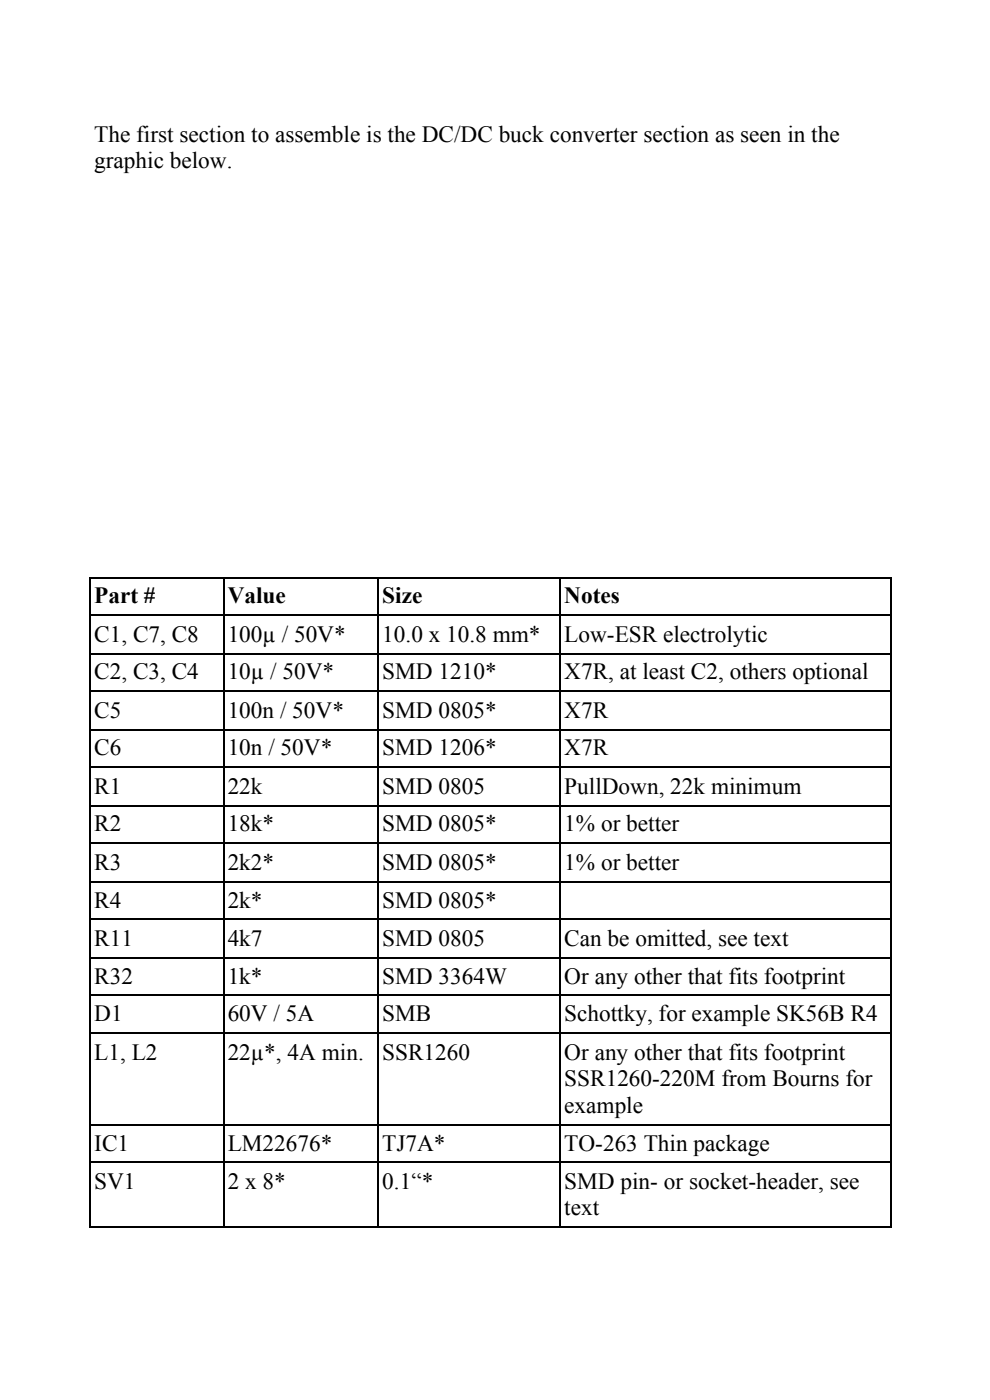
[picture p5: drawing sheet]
<svg xmlns="http://www.w3.org/2000/svg" width="210mm" height="297mm" viewBox="0 0 210 297" stroke-linecap="round" stroke-linejoin="round" font-family="sans-serif">
<defs><g id="words">
<g font-size="4.9">
<text x="20" y="30.2">The first section to assemble is the DC/DC buck converter section as seen in the</text>
<text x="20" y="35.7">graphic below.</text>
<text x="20" y="128.2">Part #</text>
<text x="48.4" y="128.2">Value</text>
<text x="81.2" y="128.2">Size</text>
<text x="119.8" y="128.2">Notes</text>
<text x="20" y="136.4">C1, C7, C8</text>
<text x="48.4" y="136.4">100µ / 50V*</text>
<text x="81.2" y="136.4">10.0 x 10.8 mm*</text>
<text x="119.8" y="136.4">Low-ESR electrolytic</text>
<text x="20" y="144.3">C2, C3, C4</text>
<text x="48.4" y="144.3">10µ / 50V*</text>
<text x="81.2" y="144.3">SMD 1210*</text>
<text x="119.8" y="144.3">X7R, at least C2, others optional</text>
<text x="20" y="152.5">C5</text>
<text x="48.4" y="152.5">100n / 50V*</text>
<text x="81.2" y="152.5">SMD 0805*</text>
<text x="119.8" y="152.5">X7R</text>
<text x="20" y="160.5">C6</text>
<text x="48.4" y="160.5">10n / 50V*</text>
<text x="81.2" y="160.5">SMD 1206*</text>
<text x="119.8" y="160.5">X7R</text>
<text x="20" y="168.7">R1</text>
<text x="48.4" y="168.7">22k</text>
<text x="81.2" y="168.7">SMD 0805</text>
<text x="119.8" y="168.7">PullDown, 22k minimum</text>
<text x="20" y="176.6">R2</text>
<text x="48.4" y="176.6">18k*</text>
<text x="81.2" y="176.6">SMD 0805*</text>
<text x="119.8" y="176.6">1% or better</text>
<text x="20" y="184.8">R3</text>
<text x="48.4" y="184.8">2k2*</text>
<text x="81.2" y="184.8">SMD 0805*</text>
<text x="119.8" y="184.8">1% or better</text>
<text x="20" y="192.8">R4</text>
<text x="48.4" y="192.8">2k*</text>
<text x="81.2" y="192.8">SMD 0805*</text>
<text x="20" y="201">R11</text>
<text x="48.4" y="201">4k7</text>
<text x="81.2" y="201">SMD 0805</text>
<text x="119.8" y="201">Can be omitted, see text</text>
<text x="20" y="208.9">R32</text>
<text x="48.4" y="208.9">1k*</text>
<text x="81.2" y="208.9">SMD 3364W</text>
<text x="119.8" y="208.9">Or any other that fits footprint</text>
<text x="20" y="216.9">D1</text>
<text x="48.4" y="216.9">60V / 5A</text>
<text x="81.2" y="216.9">SMB</text>
<text x="119.8" y="216.9">Schottky, for example SK56B R4</text>
<text x="20" y="225.1">L1, L2</text>
<text x="48.4" y="225.1">22µ*, 4A min.</text>
<text x="81.2" y="225.1">SSR1260</text>
<text x="119.8" y="225.1">Or any other that fits footprint</text>
<text x="119.8" y="230.6">SSR1260-220M from Bourns for</text>
<text x="119.8" y="236.5">example</text>
<text x="20" y="244.4">IC1</text>
<text x="48.4" y="244.4">LM22676*</text>
<text x="81.2" y="244.4">TJ7A*</text>
<text x="119.8" y="244.4">TO-263 Thin package</text>
<text x="20" y="252.6">SV1</text>
<text x="48.4" y="252.6">2 x 8*</text>
<text x="81.2" y="252.6">0.1“*</text>
<text x="119.8" y="252.6">SMD pin- or socket-header, see</text>
<text x="119.8" y="258.2">text</text>
</g>
</g></defs>
<g fill="none" stroke="#000" stroke-width=".26">
<path d="M19.1 138.9h170.2M19.1 130.7h170.2M19.1 122.7h170.2M19.2 122.6v138.2M47.5 122.6v138.2M80.4 122.6v138.2M119 122.6v138.2M189.2 122.6v138.2M19.1 155h170.2M19.1 146.8h170.2M19.1 179.1h170.2M19.1 171.2h170.2"/>
<path d="M19.1 163h170.2M19.1 195.3h170.2M19.1 187.3h170.2M19.1 219.4h170.2M19.1 211.4h170.2M19.1 203.5h170.2M19.1 239h170.2M19.1 246.9h170.2M19.1 260.7h170.2"/>
</g>
<path d="M0 297.4h210.3z" fill="#fff"/>
<use href="#words"/>
</svg>
